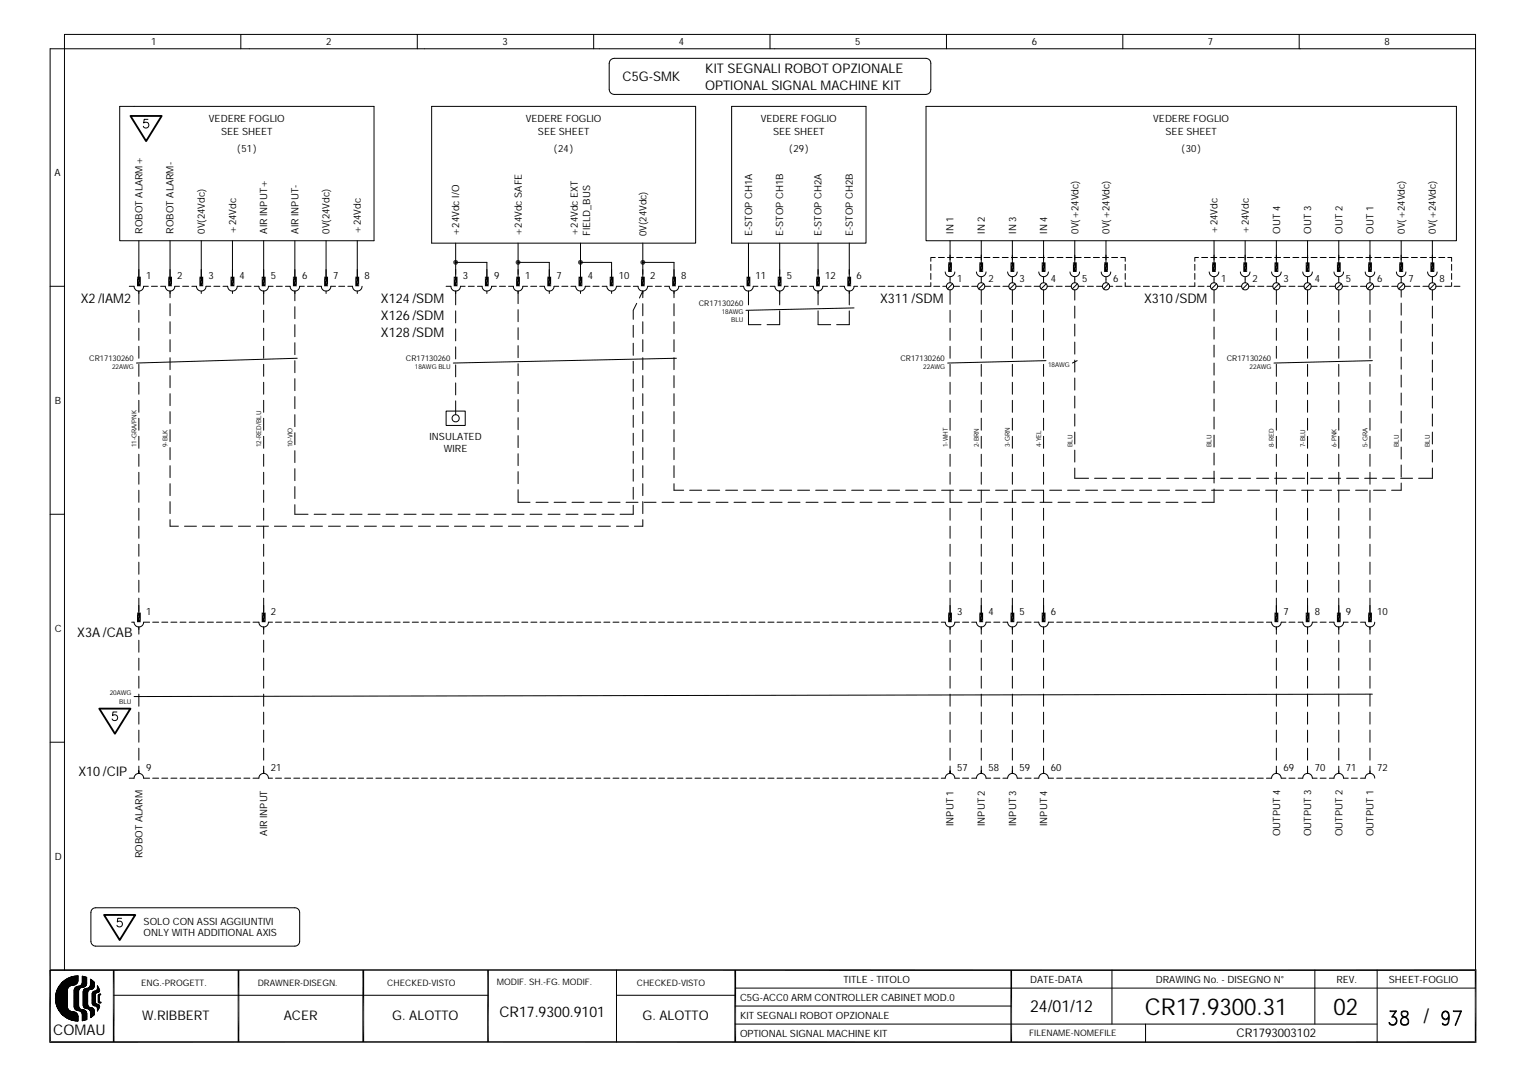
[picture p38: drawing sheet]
<svg xmlns="http://www.w3.org/2000/svg" width="297mm" height="210mm" viewBox="0 0 297 210" stroke-linecap="round" stroke-linejoin="round" font-family="sans-serif">
<defs><g id="words">
<g font-size="4.5">
<text x="222.9" y="197.5">CR17.9300.31</text>
<text x="259.6" y="197.5">02</text>
</g>
<text font-size="3.9" x="277.1" y="199.2">/</text>
<text font-size="3.2" x="200.5" y="197.1">24/01/12</text>
<g font-size="2.9">
<text x="10.4" y="201.5">COMAU</text>
<text x="97.2" y="198">CR17.9300.9101</text>
</g>
<g font-size="2.6">
<text x="121.2" y="15.8">C5G-SMK</text>
<text x="137.3" y="14.2">KIT SEGNALI ROBOT OPZIONALE</text>
<text x="137.3" y="17.4">OPTIONAL SIGNAL MACHINE KIT</text>
<text x="15.7" y="59">X2/IAM2</text>
<text x="74.1" y="59">X124/SDM</text>
<text x="171.3" y="59">X311 /SDM</text>
<text x="222.7" y="59">X310/SDM</text>
<text x="74.1" y="62.3">X126/SDM</text>
<text x="74.1" y="65.6">X128/SDM</text>
<text x="15" y="124">X3A /CAB</text>
<text x="15.3" y="151.1">X10/CIP</text>
<text x="27.7" y="198.7">W.RIBBERT</text>
<text x="55.2" y="198.7">ACER</text>
<text x="76.4" y="198.7">G. ALOTTO</text>
<text x="125.1" y="198.7">G. ALOTTO</text>
</g>
<text font-size="2.3" x="240.7" y="202">CR1793003102</text>
<g font-size="1.9">
<text x="29.4" y="8.8">1</text>
<text x="63.5" y="8.8">2</text>
<text x="97.8" y="8.8">3</text>
<text x="132.1" y="8.8">4</text>
<text x="166.5" y="8.8">5</text>
<text x="200.9" y="8.8">6</text>
<text x="235.2" y="8.8">7</text>
<text x="269.5" y="8.8">8</text>
<text x="40.7" y="23.7">VEDERE FOGLIO</text>
<text x="102.3" y="23.7">VEDERE FOGLIO</text>
<text x="148.1" y="23.7">VEDERE FOGLIO</text>
<text x="224.5" y="23.7">VEDERE FOGLIO</text>
<text x="43.1" y="26.3">SEE SHEET</text>
<text x="46.1" y="29.6">(51)</text>
<text x="104.7" y="26.3">SEE SHEET</text>
<text x="107.8" y="29.6">(24)</text>
<text x="150.5" y="26.3">SEE SHEET</text>
<text x="153.6" y="29.6">(29)</text>
<text x="226.9" y="26.3">SEE SHEET</text>
<text x="230" y="29.6">(30)</text>
<text x="10.6" y="34.3">A</text>
<text x="27.7" y="45.5" transform="rotate(-90 27.7 45.5)">ROBOT ALARM+</text>
<text x="33.8" y="45.5" transform="rotate(-90 33.8 45.5)">ROBOT ALARM-</text>
<text x="39.9" y="45.5" transform="rotate(-90 39.9 45.5)">0V(24Vdc)</text>
<text x="46" y="45.5" transform="rotate(-90 46 45.5)">+24Vdc</text>
<text x="52" y="45.5" transform="rotate(-90 52 45.5)">AIR INPUT+</text>
<text x="58.1" y="45.5" transform="rotate(-90 58.1 45.5)">AIR INPUT-</text>
<text x="64.2" y="45.5" transform="rotate(-90 64.2 45.5)">0V(24Vdc)</text>
<text x="70.3" y="45.5" transform="rotate(-90 70.3 45.5)">+24Vdc</text>
<text x="89.4" y="45.9" transform="rotate(-90 89.4 45.9)">+24Vdc I/O</text>
<text x="101.6" y="45.9" transform="rotate(-90 101.6 45.9)">+24Vdc SAFE</text>
<text x="112.5" y="45.9" transform="rotate(-90 112.5 45.9)">+24Vdc EXT</text>
<text x="114.9" y="45.9" transform="rotate(-90 114.9 45.9)">FIELD_BUS</text>
<text x="125.9" y="45.9" transform="rotate(-90 125.9 45.9)">0V(24Vdc)</text>
<text x="146.4" y="45.9" transform="rotate(-90 146.4 45.9)">E-STOP CH1A</text>
<text x="152.5" y="45.9" transform="rotate(-90 152.5 45.9)">E-STOP CH1B</text>
<text x="160" y="45.9" transform="rotate(-90 160 45.9)">E-STOP CH2A</text>
<text x="166" y="45.9" transform="rotate(-90 166 45.9)">E-STOP CH2B</text>
<text x="185.7" y="45.5" transform="rotate(-90 185.7 45.5)">IN 1</text>
<text x="191.7" y="45.5" transform="rotate(-90 191.7 45.5)">IN 2</text>
<text x="197.8" y="45.5" transform="rotate(-90 197.8 45.5)">IN 3</text>
<text x="203.9" y="45.5" transform="rotate(-90 203.9 45.5)">IN 4</text>
<text x="209.9" y="45.5" transform="rotate(-90 209.9 45.5)">0V(+24Vdc)</text>
<text x="216" y="45.5" transform="rotate(-90 216 45.5)">0V(+24Vdc)</text>
<text x="237" y="45.5" transform="rotate(-90 237 45.5)">+24Vdc</text>
<text x="243.1" y="45.5" transform="rotate(-90 243.1 45.5)">+24Vdc</text>
<text x="249.2" y="45.5" transform="rotate(-90 249.2 45.5)">OUT 4</text>
<text x="255.2" y="45.5" transform="rotate(-90 255.2 45.5)">OUT 3</text>
<text x="261.3" y="45.5" transform="rotate(-90 261.3 45.5)">OUT 2</text>
<text x="267.4" y="45.5" transform="rotate(-90 267.4 45.5)">OUT 1</text>
<text x="273.5" y="45.5" transform="rotate(-90 273.5 45.5)">0V(+24Vdc)</text>
<text x="279.5" y="45.5" transform="rotate(-90 279.5 45.5)">0V(+24Vdc)</text>
<text x="28.4" y="54.3">1</text>
<text x="34.5" y="54.3">2</text>
<text x="40.6" y="54.3">3</text>
<text x="46.7" y="54.3">4</text>
<text x="52.7" y="54.3">5</text>
<text x="58.8" y="54.3">6</text>
<text x="64.9" y="54.3">7</text>
<text x="71" y="54.3">8</text>
<text x="90.1" y="54.3">3</text>
<text x="96.2" y="54.3">9</text>
<text x="102.3" y="54.3">1</text>
<text x="108.3" y="54.3">7</text>
<text x="114.4" y="54.3">4</text>
<text x="120.5" y="54.3">10</text>
<text x="126.6" y="54.3">2</text>
<text x="132.6" y="54.3">8</text>
<text x="147.1" y="54.3">11</text>
<text x="153.2" y="54.3">5</text>
<text x="160.7" y="54.3">12</text>
<text x="166.7" y="54.3">6</text>
<text x="186.4" y="54.8">1</text>
<text x="192.4" y="54.8">2</text>
<text x="198.5" y="54.8">3</text>
<text x="204.6" y="54.8">4</text>
<text x="210.7" y="54.8">5</text>
<text x="216.7" y="54.8">6</text>
<text x="237.7" y="54.8">1</text>
<text x="243.8" y="54.8">2</text>
<text x="249.9" y="54.8">3</text>
<text x="256" y="54.8">4</text>
<text x="262" y="54.8">5</text>
<text x="268.1" y="54.8">6</text>
<text x="274.2" y="54.8">7</text>
<text x="280.2" y="54.8">8</text>
<text x="10.7" y="78.6">B</text>
<text x="83.6" y="85.7">INSULATED</text>
<text x="86.4" y="88">WIRE</text>
<text x="28.4" y="119.8">1</text>
<text x="52.7" y="119.8">2</text>
<text x="186.4" y="119.8">3</text>
<text x="192.4" y="119.8">4</text>
<text x="198.5" y="119.8">5</text>
<text x="204.6" y="119.8">6</text>
<text x="249.9" y="119.8">7</text>
<text x="256" y="119.8">8</text>
<text x="262" y="119.8">9</text>
<text x="268.1" y="119.8">10</text>
<text x="10.6" y="123">C</text>
<text x="28.4" y="150.1">9</text>
<text x="52.7" y="150.1">21</text>
<text x="186.4" y="150.1">57</text>
<text x="192.4" y="150.1">58</text>
<text x="198.5" y="150.1">59</text>
<text x="204.6" y="150.1">60</text>
<text x="249.9" y="150.1">69</text>
<text x="256" y="150.1">70</text>
<text x="262" y="150.1">71</text>
<text x="268.1" y="150.1">72</text>
<text x="185.7" y="160.8" transform="rotate(-90 185.7 160.8)">INPUT 1</text>
<text x="191.7" y="160.8" transform="rotate(-90 191.7 160.8)">INPUT 2</text>
<text x="197.8" y="160.8" transform="rotate(-90 197.8 160.8)">INPUT 3</text>
<text x="203.9" y="160.8" transform="rotate(-90 203.9 160.8)">INPUT 4</text>
<text x="10.7" y="167.4">D</text>
<text x="27.7" y="167.1" transform="rotate(-90 27.7 167.1)">ROBOT ALARM</text>
<text x="52" y="162.7" transform="rotate(-90 52 162.7)">AIR INPUT</text>
<text x="249.2" y="162.8" transform="rotate(-90 249.2 162.8)">OUTPUT 4</text>
<text x="255.2" y="162.8" transform="rotate(-90 255.2 162.8)">OUTPUT 3</text>
<text x="261.3" y="162.8" transform="rotate(-90 261.3 162.8)">OUTPUT 2</text>
<text x="267.4" y="162.8" transform="rotate(-90 267.4 162.8)">OUTPUT 1</text>
<text x="28" y="180">SOLO CON ASSI AGGIUNTIVI</text>
<text x="28" y="182.3">ONLY WITH ADDITIONAL AXIS</text>
<text x="164.2" y="191.5">TITLE - TITOLO</text>
<text x="200.6" y="191.5">DATE-DATA</text>
<text x="225" y="191.5">DRAWING No. - DISEGNO N°</text>
<text x="260.2" y="191.5">REV.</text>
<text x="270.4" y="191.5">SHEET-FOGLIO</text>
<text x="144.1" y="195">C5G-ACC0 ARM CONTROLLER CABINET MOD.0</text>
<text x="144.1" y="198.5">KIT SEGNALI ROBOT OPZIONALE</text>
<text x="144.1" y="202">OPTIONAL SIGNAL MACHINE KIT</text>
</g>
<g font-size="1.7">
<text x="27.5" y="191.9">ENG.-PROGETT.</text>
<text x="50.2" y="191.9">DRAWNER-DISEGN.</text>
<text x="75.4" y="191.9">CHECKED-VISTO</text>
<text x="96.7" y="191.7">MODIF. SH.-FG. MODIF.</text>
<text x="124" y="191.9">CHECKED-VISTO</text>
<text x="200.4" y="201.7">FILENAME-NOMEFILE</text>
</g>
<g font-size="1.5">
<text x="136" y="59.5">CR17130260</text>
<text x="17.4" y="70.2">CR17130260</text>
<text x="79" y="70.2">CR17130260</text>
<text x="175.3" y="70.2">CR17130260</text>
<text x="238.8" y="70.2">CR17130260</text>
</g>
<g font-size="1.3">
<text x="140.5" y="61.1">18AWG</text>
<text x="142.3" y="62.7">BLU</text>
<text x="21.8" y="71.8">22AWG</text>
<text x="80.8" y="71.8">18AWG BLU</text>
<text x="179.7" y="71.8">22AWG</text>
<text x="204" y="71.4">18AWG</text>
<text x="243.3" y="71.8">22AWG</text>
<text x="26.6" y="87.1" transform="rotate(-90 26.6 87.1)">11-GRA/PNK</text>
<text x="32.6" y="87.1" transform="rotate(-90 32.6 87.1)">9-BLK</text>
<text x="50.9" y="87.1" transform="rotate(-90 50.9 87.1)">12-RED/BLU</text>
<text x="56.9" y="87.1" transform="rotate(-90 56.9 87.1)">10-VIO</text>
<text x="184.5" y="87.1" transform="rotate(-90 184.5 87.1)">1-WHT</text>
<text x="190.5" y="87.1" transform="rotate(-90 190.5 87.1)">2-BRN</text>
<text x="196.6" y="87.1" transform="rotate(-90 196.6 87.1)">3-GRN</text>
<text x="202.7" y="87.1" transform="rotate(-90 202.7 87.1)">4-YEL</text>
<text x="208.8" y="87.1" transform="rotate(-90 208.8 87.1)">BLU</text>
<text x="235.9" y="87.1" transform="rotate(-90 235.9 87.1)">BLU</text>
<text x="248" y="87.1" transform="rotate(-90 248 87.1)">8-RED</text>
<text x="254.1" y="87.1" transform="rotate(-90 254.1 87.1)">7-BLU</text>
<text x="260.2" y="87.1" transform="rotate(-90 260.2 87.1)">6-PNK</text>
<text x="266.2" y="87.1" transform="rotate(-90 266.2 87.1)">5-GRA</text>
<text x="272.3" y="87.1" transform="rotate(-90 272.3 87.1)">BLU</text>
<text x="278.4" y="87.1" transform="rotate(-90 278.4 87.1)">BLU</text>
<text x="21.4" y="135.4">20AWG</text>
<text x="23.2" y="137">BLU</text>
</g>
</g></defs>
<g fill="none" stroke="#000" stroke-width=".19">
<path d="M46.9 6.7v2.8M81.2 6.7v2.8M115.6 6.7v2.8M119 11.5l.5-.1h60.8a.95 .95 0 0 1 .9 .9v5.1a.94 .94 0 0 1-.9 1h-60.8a.99 .99 0 0 1-.9-1v-5.1zM149.9 6.7v2.8M184.3 6.7v2.8M218.6 6.7v2.8M252.9 6.7v2.8M287.3 9.5h-277.5v179.4M23.3 20.7h49.5v26.2h-49.5zM28.8 23.2h-.7l-.1 .8a.57 .57 0 0 1 .8 0 .57 .57 0 0 1-.1 .8 .57 .57 0 0 1-.8-.2M84 20.7h51.4v26.6h-51.4z"/>
<path d="M142.4 20.7h26.2v26.6h-26.2zM180.3 20.7h103.2v26.2h-103.2zM9.8 55.7h2.8M25.2 55.7h.9a.93 .93 0 0 0 .9 1 .93 .93 0 0 0 1-1h.9M27 46.9v7.4M27 56.7v2.6M29.5 55.7h1.1M31.3 55.7h.9a.93 .93 0 0 0 .9 1 .93 .93 0 0 0 .9-1h.9M33.1 46.9v7.4M33.1 56.7v1.3M33.1 59.1v2.4M35.6 55.7h1.1"/>
<path d="M37.3 55.7h.9a.93 .93 0 0 0 1 1 .93 .93 0 0 0 .9-1h.9M39.2 46.9v7.4M39.2 56.7v.4M41.6 55.7h1.2M43.4 55.7h.9a.93 .93 0 0 0 1 1 .93 .93 0 0 0 .9-1h.9M45.3 46.9v7.4M45.3 56.7v.4M47.7 55.7h1.2M49.5 55.7h.9a.93 .93 0 0 0 .9 1 .93 .93 0 0 0 1-1h.9M51.3 46.9v7.4M51.3 56.7v2.6M53.8 55.7h1.1"/>
<path d="M55.6 55.7h.9a.93 .93 0 0 0 .9 1 .93 .93 0 0 0 .9-1h.9M57.4 46.9v7.4M57.4 56.7v1.9M57.4 59.7v2.4M59.9 55.7h1.1M61.6 55.7h.9a.93 .93 0 0 0 1 1 .93 .93 0 0 0 .9-1h.9M63.5 46.9v7.4M63.5 56.7v.4M65.9 55.7h1.2M67.7 55.7h.9a.93 .93 0 0 0 1 1 .93 .93 0 0 0 .9-1M69.6 46.9v7.4M69.6 56.7v.4"/>
<path d="M86.8 55.7h1a.93 .93 0 0 0 .9 1 .93 .93 0 0 0 .9-1h1M88.7 47.3v7M88.7 56.7v2.7M88.7 51.1h6.1v3.2M91.2 55.7h1.1M92.9 55.7h1a.93 .93 0 0 0 .9 1 .93 .93 0 0 0 .9-1h.9M94.8 56.7v.4M97.2 55.7h1.2M99 55.7h.9a.93 .93 0 0 0 1 1 .93 .93 0 0 0 .9-1h.9M100.9 47.3v7M100.9 56.7v2.4M100.9 51.1h6v3.2"/>
<path d="M103.3 55.7h1.2M105.1 55.7h.9a.94 .94 0 0 0 .9 1 .94 .94 0 0 0 1-1h.9M106.9 56.7v.4M109.4 55.7h1.2M111.1 55.7h1a.94 .94 0 0 0 .9 1 .94 .94 0 0 0 .9-1h1M113 47.3v7M113 56.7v.4M113 51.1h6.1v3.2M115.4 55.7h1.2M117.2 55.7h.9a.94 .94 0 0 0 1 1 .94 .94 0 0 0 .9-1h.9M119.1 56.7v.4M121.5 55.7h1.2"/>
<path d="M123.3 55.7h.9a.94 .94 0 0 0 .9 1 .94 .94 0 0 0 1-1h.9M124 59.1l-.7 1.3v1.8M125.1 51.1h6.1v3.2M125.1 47.3v7M125.1 58v-1.3l-.6 1.3M125.1 59.1v2.4M127.6 55.7h1.2M129.4 55.7h.9a.93 .93 0 0 0 .9 1 .93 .93 0 0 0 .9-1h.7M131.2 56.7v1.3M131.2 59.1v2.4M133.4 55.7h1.2M135.2 55.7h1.2"/>
<path d="M137 55.7h1.2M138.8 55.7h1.1M140.5 55.7h1.2M142.3 55.7h1.2M144.1 55.7h.7a.94 .94 0 0 0 .9 1 .94 .94 0 0 0 .9-1h1M145.7 47.3v7M145.7 56.7v2.7M148.1 55.7h1.2M149.9 55.7h.9a.94 .94 0 0 0 1 1 .94 .94 0 0 0 .9-1h.7M151.8 47.3v7M151.8 56.7v2.7M154.1 55.7h1.1"/>
<path d="M155.8 55.7h1.2M157.6 55.7h.7a.93 .93 0 0 0 1 1 .93 .93 0 0 0 .9-1h.9M159.3 47.3v7M159.3 56.7v2.7M161.7 55.7h1.2M163.5 55.7h.9a.94 .94 0 0 0 .9 1 .94 .94 0 0 0 1-1h.7M165.3 47.3v7M165.3 56.7v2.7M166.3 60l-21.1 .4M167.6 55.7h1.1M169.3 55.7h1.2M171.1 55.7h1.2"/>
<path d="M172.9 55.7h1.2M174.7 55.7h1.1M176.4 55.7h1.2M178.2 55.7h1.2M180 55.7h1.2M181.2 51.5v1.1M181.2 53.2v1.2M181.2 55v.7M181.8 55.7h1.1M182.1 50.1h-.9v.8M182.7 50.1h1.2M183.5 55.7h.8"/>
<path d="M184 53a.94 .94 0 0 0 .9 .9 .94 .94 0 0 0 1-.9M184.4 50.1h1.2M185 46.9v4.7M185 53.9v1.1M185 56.4v2.9M185.4 55.3l-1 1M185.7 55.7h1.1M186.2 50.1h1.2M187.4 55.7h1.2M188 50.1h1.2M189.2 55.7h1.1M189.8 50.1h1.1"/>
<path d="M190.1 53a.94 .94 0 0 0 .9 .9 .94 .94 0 0 0 1-.9M191 46.9v4.7M191 53.9v1.1M191 56.4v2.9M191.5 55.3l-1 1M191.6 50.1h1.1M191.7 55.7h1.2M193.3 50.1h1.2M193.5 55.7h1.1M195.1 50.1h1.2M195.2 55.7h1.2M196.2 53a.94 .94 0 0 0 .9 .9 .94 .94 0 0 0 .9-.9"/>
<path d="M196.9 50.1h1.2M197.1 46.9v4.7M197.1 53.9v1.1M197.1 56.4v2.9M197.6 55.3l-1 1M197.8 55.7h1.1M198.6 50.1h1.2M199.5 55.7h1.2M200.4 50.1h1.2M201.3 55.7h1.2M202.2 50.1h1.2M202.2 53a.94 .94 0 0 0 1 .9 .94 .94 0 0 0 .9-.9"/>
<path d="M203.2 46.9v4.7M203.2 53.9v1.1M203.2 56.4v2.9M203.7 55.3l-1 1M203.9 55.7h1.1M204 50.1h1.1M205.6 55.7h1.2M205.8 50.1h1.1M207.4 55.7h1.1M207.5 50.1h1.2M208.3 53a.93 .93 0 0 0 .9 .9 .93 .93 0 0 0 1-.9M209.2 46.9v4.7"/>
<path d="M209.2 53.9v1.1M209.2 56.4v2M209.2 59.6v2.3M209.3 50.1h1.2M209.7 55.3l-1 1M209.9 55.7h1.2M211.1 50.1h1.2M211.7 55.7h1.2M212.9 50.1h1.1M213.5 55.7h1.1M214.4 53a.93 .93 0 0 0 .9 .9 .93 .93 0 0 0 .9-.9M214.6 50.1h1.2"/>
<path d="M215.3 46.9v4.7M215.3 53.9v1.1M215.8 55.3l-1 1M216 55.7h.6M216.4 50.1h1.2M217.3 55.7h1.1M218.2 50.1h.9v.8M219 55.7h1.2M219.1 51.5v1.1M219.1 53.2v1.2M219.1 55v.7M220.8 55.7h1.2"/>
<path d="M222.6 55.7h1.2M224.3 55.7h1.2M226.1 55.7h1.2M227.9 55.7h1.2M229.7 55.7h1.1M231.5 55.7h1.1M232.6 51.5v1.1M232.6 53.2v1.2M232.6 55v.7M233.2 55.7h1.2M233.3 50.1h-.7v.8M233.9 50.1h1.2"/>
<path d="M235 55.7h.6M235.4 53a.94 .94 0 0 0 .9 .9 .94 .94 0 0 0 1-.9M235.7 50.1h1.2M236.3 46.9v4.7M236.3 53.9v1.1M236.3 56.4v2.6M236.8 55.3l-1 1M237 55.7h1.2M237.5 50.1h1.2M238.8 55.7h1.2M239.2 50.1h1.2M240.6 55.7h1.1"/>
<path d="M241 50.1h1.2M241.5 53a.94 .94 0 0 0 .9 .9 .94 .94 0 0 0 1-.9M242.4 46.9v4.7M242.4 53.9v1.1M242.8 50.1h1.2M242.9 55.3l-1 1M243.1 55.7h1.2M244.6 50.1h1.1M244.9 55.7h1.1M246.4 50.1h1.1M246.6 55.7h1.2M247.5 53a.94 .94 0 0 0 1 .9 .94 .94 0 0 0 .9-.9"/>
<path d="M248.1 50.1h1.2M248.5 46.9v4.7M248.5 53.9v1.1M248.5 56.4v2.9M249 55.3l-1 1M249.2 55.7h1.1M249.9 50.1h1.2M250.9 55.7h1.2M251.7 50.1h1.2M252.7 55.7h1.2M253.4 50.1h1.2M253.6 53a.93 .93 0 0 0 1 .9 .93 .93 0 0 0 .9-.9"/>
<path d="M254.6 46.9v4.7M254.6 53.9v1.1M254.6 56.4v2.9M255.1 55.3l-1 1M255.2 50.1h1.2M255.2 55.7h1.2M257 55.7h1.2M257 50.1h1.2M258.8 55.7h1.1M258.8 50.1h1.1M259.7 53a.93 .93 0 0 0 .9 .9 .93 .93 0 0 0 1-.9M260.6 50.1h1.1"/>
<path d="M260.6 46.9v4.7M260.6 53.9v1.1M260.6 56.4v2.9M261.1 55.3l-1 1M261.3 55.7h1.2M262.3 50.1h1.2M263.1 55.7h1.1M264.1 50.1h1.2M264.9 55.7h1.1M265.8 53a.93 .93 0 0 0 .9 .9 .93 .93 0 0 0 .9-.9M265.9 50.1h1.2M266.7 46.9v4.7"/>
<path d="M266.7 53.9v1.1M266.7 56.4v2.9M267.2 55.3l-1 1M267.4 55.7h1.1M267.7 50.1h1.1M269.2 55.7h1.1M269.4 50.1h1.2M270.9 55.7h1.2M271.2 50.1h1.2M271.8 53a.93 .93 0 0 0 1 .9 .93 .93 0 0 0 .9-.9M272.8 46.9v4.7M272.8 53.9v1.1"/>
<path d="M272.8 56.4v1.5M272.8 59v2.4M273 50.1h1.2M273.3 55.3l-1 1M273.5 55.7h1.1M274.8 50.1h1.1M275.2 55.7h1.2M276.5 50.1h1.2M277 55.7h1.2M277.9 53a.93 .93 0 0 0 .9 .9 .93 .93 0 0 0 1-.9M278.3 50.1h1.2M278.8 46.9v4.7"/>
<path d="M278.8 53.9v1.1M278.8 56.4v2M278.8 59.6v2.3M279.3 55.3l-.9 1M279.5 55.7h1.2M280.1 50.1h1.2M281.3 55.7h1.2M281.9 50.1h.7v.8M282.6 51.5v1.1M282.6 53.2v1.2M282.6 55v.7M283.1 55.7h1.1"/>
<path d="M27 60.4v2.4M27 63.9v2.4M27 67.4v2.4M27 70.9v2.4M27 74.4v2.4M27 77.9v2.4M33.1 62.6v2.4M33.1 66.1v2.4M33.1 69.7v2.3M33.1 73.1v2.4M33.1 76.7v2.3M51.3 60.4v2.4"/>
<path d="M51.3 63.9v2.4M51.3 67.4v2.4M51.3 70.9v2.4M51.3 74.4v2.4M51.3 77.9v2.4M57.4 63.2v2.4M57.4 66.7v2.4M57.4 70.2v2.4M57.4 73.7v2.4M57.4 77.2v2.4M57.9 69.8l-31.3 .9M88.7 60.5v2.4"/>
<path d="M88.7 64v2.4M88.7 67.5v2.4M88.7 71v2.4M88.7 74.6v2.3M88.7 78.1v2.6M100.9 60.3v2.3M100.9 63.8v2.3M100.9 67.3v2.4M100.9 70.8v2.3M100.9 74.3v2.4M100.9 77.8v2.4M123.3 63.3v2.4"/>
<path d="M123.3 66.8v2.4M123.3 70.4v2.3M123.3 73.8v2.4M123.3 77.4v2.3M125.1 62.6v2.4M125.1 66.1v2.4M125.1 69.7v2.3M125.1 73.1v2.4M125.1 76.7v2.3M131.2 62.6v2.4M131.2 66.1v2.4M131.2 69.7v2.3"/>
<path d="M131.2 73.1v2.4M131.2 76.7v2.3M131.7 69.8l-43.5 .9M145.7 60.5v2.7h2.4M151.8 60.5v2.7h-2.5M159.3 60.5v2.7h2.4M165.3 60.5v2.7h-2.4M185 60.4v2.4M185 63.9v2.4M185 67.4v2.4M185 70.9v2.4M185 74.4v2.4"/>
<path d="M185 77.9v2.4M191 60.4v2.4M191 63.9v2.4M191 67.4v2.4M191 70.9v2.4M191 74.4v2.4M191 77.9v2.4M197.1 60.4v2.4M197.1 63.9v2.4M197.1 67.4v2.4M197.1 70.9v2.4M197.1 74.4v2.4"/>
<path d="M197.1 77.9v2.4M203.2 60.4v2.4M203.2 63.9v2.4M203.2 67.4v2.4M203.2 70.9v2.4M203.2 74.4v2.4M203.2 77.9v2.4M203.6 70.2l-19.1 .5M209.2 63.1v2.3M209.2 66.6v2.4M209.2 70.1v2.3M209.2 73.6v2.4"/>
<path d="M209.2 77.1v2.4M209.7 70.2l-.9 .5M236.3 60.2v2.3M236.3 63.7v2.3M236.3 67.2v2.3M236.3 70.7v2.3M236.3 74.2v2.3M236.3 77.7v2.3M248.5 60.4v2.4M248.5 63.9v2.4M248.5 67.4v2.4M248.5 70.9v2.4"/>
<path d="M248.5 74.4v2.4M248.5 77.9v2.4M254.6 60.4v2.4M254.6 63.9v2.4M254.6 67.4v2.4M254.6 70.9v2.4M254.6 74.4v2.4M254.6 77.9v2.4M260.6 60.4v2.4M260.6 63.9v2.4M260.6 67.4v2.4M260.6 70.9v2.4"/>
<path d="M260.6 74.4v2.4M260.6 77.9v2.4M266.7 60.4v2.4M266.7 63.9v2.4M266.7 67.4v2.4M266.7 70.9v2.4M266.7 74.4v2.4M266.7 77.9v2.4M267.2 70.2l-19.2 .5M272.8 62.5v2.4M272.8 66v2.4M272.8 69.5v2.4"/>
<path d="M272.8 73v2.4M272.8 76.5v2.4M278.8 63.1v2.3M278.8 66.6v2.4M278.8 70.1v2.3M278.8 73.6v2.4M278.8 77.1v2.4M27 81.4v2.4M27 85v2.3M27 88.4v2.4M27 92v2.3M27 95.5v2.3"/>
<path d="M27 99v2.3M33.1 80.2v2.3M33.1 83.7v2.3M33.1 87.2v2.3M33.1 90.7v2.3M33.1 94.2v2.3M33.1 97.7v2.3M51.3 81.4v2.4M51.3 85v2.3M51.3 88.4v2.4M51.3 92v2.3M51.3 95.5v2.3"/>
<path d="M51.3 99v2.3M57.4 80.7v2.4M57.4 84.3v2.3M57.4 87.7v2.4M57.4 91.3v2.3M57.4 94.8v2.3M57.4 98.3v1.8h2.6M86.8 80h3.8v2.8h-3.8zM100.9 81.3v2.4M100.9 84.8v2.4M100.9 88.3v2.4M100.9 91.8v2.4"/>
<path d="M100.9 95.3v2.5h2.3M104.4 97.8h2.3M107.9 97.8h2.3M111.4 97.8h2.3M114.9 97.8h2.3M118.4 97.8h2.3M121.9 97.8h2.3M123.3 80.9v2.3M123.3 84.4v2.3M123.3 87.9v2.3M123.3 91.4v2.3M123.3 94.9v2.3"/>
<path d="M123.3 98.4v1.7h-2.6M125.1 80.2v2.3M125.1 83.7v2.3M125.1 87.2v2.3M125.1 90.7v2.3M125.1 94.2v2.3M125.1 97.7v2.3M125.4 97.8h2.3M128.9 97.8h2.3M131.2 80.2v2.3M131.2 83.7v2.3M131.2 87.2v2.3"/>
<path d="M131.2 90.7v2.3M131.2 94.2v1.3h1.9M132.4 97.8h2.3M134.3 95.5h2.3M135.9 97.8h2.3M137.8 95.5h2.3M139.4 97.8h2.3M141.3 95.5h2.3M142.9 97.8h2.3M144.8 95.5h2.3M146.4 97.8h2.3M148.3 95.5h2.3"/>
<path d="M149.9 97.8h2.4M151.8 95.5h2.3M153.4 97.8h2.3M155.3 95.5h2.3M156.9 97.8h2.4M158.8 95.5h2.3M160.4 97.8h2.4M162.3 95.5h2.3M163.9 97.8h2.4M165.8 95.5h2.3M167.4 97.8h2.4M169.3 95.5h2.3"/>
<path d="M170.9 97.8h2.4M172.8 95.5h2.3M174.4 97.8h2.4M176.3 95.5h2.3M177.9 97.8h2.4M179.8 95.5h2.3M181.4 97.8h2.4M183.3 95.5h2.4M185 81.4v2.4M185 85v2.3M185 88.4v2.4M185 92v2.3"/>
<path d="M185 95.5v2.3h2.3M185 99v2.3M186.8 95.5h2.3M188.4 97.8h2.4M190.3 95.5h2.4M191 81.4v2.4M191 85v2.3M191 88.4v2.4M191 92v2.3M191 95.5v2.3M191 99v2.3M192 97.8h2.3"/>
<path d="M193.8 95.5h2.4M195.5 97.8h2.3M197.1 81.4v2.4M197.1 85v2.3M197.1 88.4v2.4M197.1 92v2.3M197.1 95.5v2.3M197.1 99v2.3M197.3 95.5h2.4M199 97.8h2.3M200.8 95.5h2.4v2.3M202.5 97.8h2.3"/>
<path d="M203.2 81.4v2.4M203.2 85v2.3M203.2 88.4v2.4M203.2 92v2.3M203.2 99v2.3M204.3 95.5h2.4M206 97.8h2.3M207.8 95.5h2.4M209.2 80.6v2.4M209.2 84.1v2.4M209.2 87.6v2.4M209.2 91.1v2h2.7"/>
<path d="M209.5 97.8h2.3M211.3 95.5h2.4M213 97.8h2.3M213.1 93.1h2.3M214.8 95.5h2.4M216.5 97.8h2.3M216.6 93.1h2.3M218.4 95.5h2.3M220 97.8h2.3M220.1 93.1h2.3M221.8 95.5h2.4M223.5 97.8h2.3"/>
<path d="M223.6 93.1h2.3M225.4 95.5h2.3M227 97.8h2.3M227.1 93.1h2.3M228.9 95.5h2.3M230.5 97.8h2.3M230.6 93.1h2.4M232.4 95.5h2.3M234.1 93.1h2.4M235.9 95.5h2.3M236.3 81.2v2.3M236.3 84.7v2.4"/>
<path d="M236.3 88.2v2.3M236.3 91.7v2.4M236.3 95.2v2.6h-2.3M237.6 93.1h2.4M239.4 95.5h2.3M241.1 93.1h2.4M242.9 95.5h2.3M244.6 93.1h2.4M246.4 95.5h2.3M248.1 93.1h2.4M248.5 81.4v2.4M248.5 85v2.3"/>
<path d="M248.5 88.4v2.4M248.5 92v2.3M248.5 95.5v2.3M248.5 99v2.3M249.9 95.5h2.3M251.6 93.1h2.4M253.4 95.5h2.3M254.6 81.4v2.4M254.6 85v2.3M254.6 88.4v2.4M254.6 92v2.3M254.6 95.5v2.3"/>
<path d="M254.6 99v2.3M255.1 93.1h2.4M256.9 95.5h2.3M258.6 93.1h2.4M260.4 95.5h2.3M260.6 81.4v2.4M260.6 85v2.3M260.6 88.4v2.4M260.6 92v2.3M260.6 95.5v2.3M260.6 99v2.3M262.1 93.1h2.4"/>
<path d="M263.9 95.5h2.3M265.7 93.1h2.3M266.7 81.4v2.4M266.7 85v2.3M266.7 88.4v2.4M266.7 92v2.3M266.7 95.5v2.3M266.7 99v2.3M267.4 95.5h2.3M269.2 93.1h2.3M272.7 93.1h2.3M272.8 80v2.4"/>
<path d="M272.8 83.5v2.4M272.8 87.1v2.3M272.8 90.5v2.4M272.8 94.1v1.4h-1.9M278.8 80.6v2.4M278.8 84.1v2.4M278.8 87.6v2.4M278.8 91.1v2h-2.6M9.8 100.1h2.8M27 102.5v2.3M27 106v2.3M27 109.5v2.3"/>
<path d="M27 113v2.3M27 116.5v3.3M33.1 101.2v1.3h1.6M35.9 102.5h2.3M39.4 102.5h2.4M42.9 102.5h2.4M46.4 102.5h2.4M49.9 102.5h2.4M51.3 102.5v2.3M51.3 106v2.3M51.3 109.5v2.3M51.3 113v2.3"/>
<path d="M51.3 116.5v3.3M53.4 102.5h2.4M56.9 102.5h2.4M60.4 102.5h2.4M61.2 100.1h2.3M63.9 102.5h2.4M64.6 100.1h2.4M67.5 102.5h2.3M68.2 100.1h2.3M71 102.5h2.3M71.6 100.1h2.4M74.5 102.5h2.3"/>
<path d="M75.2 100.1h2.3M78 102.5h2.3M78.7 100.1h2.3M81.5 102.5h2.3M82.2 100.1h2.3M85 102.5h2.3M85.7 100.1h2.3M88.5 102.5h2.3M89.2 100.1h2.3M92 102.5h2.3M92.7 100.1h2.3M95.5 102.5h2.3"/>
<path d="M96.2 100.1h2.3M99 102.5h2.3M99.7 100.1h2.3M102.5 102.5h2.3M103.2 100.1h2.3M106 102.5h2.3M106.7 100.1h2.3M109.5 102.5h2.3M110.2 100.1h2.3M113 102.5h2.3M113.7 100.1h2.3M116.5 102.5h2.3"/>
<path d="M117.2 100.1h2.3M120 102.5h2.3M125.1 101.2v1.3h-1.6M185 102.5v2.3M185 106v2.3M185 109.5v2.3M185 113v2.3M185 116.5v3.3M191 102.5v2.3M191 106v2.3M191 109.5v2.3M191 113v2.3"/>
<path d="M191 116.5v3.3M197.1 102.5v2.3M197.1 106v2.3M197.1 109.5v2.3M197.1 113v2.3M197.1 116.5v3.3M203.2 102.5v2.3M203.2 106v2.3M203.2 109.5v2.3M203.2 113v2.3M203.2 116.5v3.3M248.5 102.5v2.3"/>
<path d="M248.5 106v2.3M248.5 109.5v2.3M248.5 113v2.3M248.5 116.5v3.3M254.6 102.5v2.3M254.6 106v2.3M254.6 109.5v2.3M254.6 113v2.3M254.6 116.5v3.3M260.6 102.5v2.3M260.6 106v2.3M260.6 109.5v2.3"/>
<path d="M260.6 113v2.3M260.6 116.5v3.3M266.7 102.5v2.3M266.7 106v2.3M266.7 109.5v2.3M266.7 113v2.3M266.7 116.5v3.3M22.8 138.6h-.8l-.1 .8a.57 .57 0 0 1 .9 0 .57 .57 0 0 1-.1 .8 .57 .57 0 0 1-.9-.2M25.6 121.2h.5a.93 .93 0 0 0 .9 .9 .93 .93 0 0 0 1-.9h1.1M27 122.1v1.4M27 124.7v2.3M27 128.2v2.3"/>
<path d="M27 131.7v2.3M27 135.2v2.3M27 138.7v2.3M29.7 121.2h1.2M31.5 121.2h1.2M33.3 121.2h1.1M35.1 121.2h1.1M36.8 121.2h1.2M38.6 121.2h1.2M40.4 121.2h1.2M42.1 121.2h1.2M43.9 121.2h1.2"/>
<path d="M45.7 121.2h1.2M47.5 121.2h1.1M49.3 121.2h1.1a.93 .93 0 0 0 .9 .9 .93 .93 0 0 0 1-.9h.7M51.3 122.1v1.4M51.3 124.7v2.3M51.3 128.2v2.3M51.3 131.7v2.3M51.3 135.2v2.3M51.3 138.7v2.3M53.6 121.2h1.2M55.4 121.2h1.2M57.2 121.2h1.2"/>
<path d="M59 121.2h1.1M60.7 121.2h1.2M62.5 121.2h1.2M64.3 121.2h1.2M66.1 121.2h1.1M67.8 121.2h1.2M69.6 121.2h1.2M71.4 121.2h1.2M73.2 121.2h1.1M75 121.2h1.1M76.7 121.2h1.2M78.5 121.2h1.2"/>
<path d="M80.3 121.2h1.1M82 121.2h1.2M83.8 121.2h1.2M85.6 121.2h1.2M87.4 121.2h1.1M89.2 121.2h1.1M90.9 121.2h1.2M92.7 121.2h1.2M94.5 121.2h1.2M96.2 121.2h1.2M98 121.2h1.2M99.8 121.2h1.2"/>
<path d="M101.6 121.2h1.1M103.4 121.2h1.1M105.1 121.2h1.2M106.9 121.2h1.2M108.7 121.2h1.2M110.4 121.2h1.2M112.2 121.2h1.2M114 121.2h1.2M115.8 121.2h1.1M117.6 121.2h1.1M119.3 121.2h1.2M121.1 121.2h1.2"/>
<path d="M122.9 121.2h1.2M124.7 121.2h1.1M126.4 121.2h1.2M128.2 121.2h1.2M130 121.2h1.1M131.8 121.2h1.1M133.5 121.2h1.2M135.3 121.2h1.2M137.1 121.2h1.2M138.9 121.2h1.1M140.6 121.2h1.2M142.4 121.2h1.2"/>
<path d="M144.2 121.2h1.2M146 121.2h1.1M147.7 121.2h1.2M149.5 121.2h1.2M151.3 121.2h1.2M153.1 121.2h1.1M154.8 121.2h1.2M156.6 121.2h1.2M158.4 121.2h1.2M160.2 121.2h1.1M161.9 121.2h1.2M163.7 121.2h1.2"/>
<path d="M165.5 121.2h1.1M167.3 121.2h1.1M169 121.2h1.2M170.8 121.2h1.2M172.6 121.2h1.2M174.4 121.2h1.1M176.1 121.2h1.2M177.9 121.2h1.2M179.7 121.2h1.1M181.5 121.2h1.1M183.2 121.2h.8a.94 .94 0 0 0 .9 .9 .94 .94 0 0 0 1-.9h.9M185 122.1v1.4"/>
<path d="M185 124.7v2.3M185 128.2v2.3M185 131.7v2.3M185 135.2v2.3M185 138.7v2.3M187.4 121.2h1.2M189.2 121.2h.9a.94 .94 0 0 0 .9 .9 .94 .94 0 0 0 1-.9h.9M191 122.1v1.4M191 124.7v2.3M191 128.2v2.3M191 131.7v2.3M191 135.2v2.3"/>
<path d="M191 138.7v2.3M193.5 121.2h1.1M195.2 121.2h1a.94 .94 0 0 0 .9 .9 .94 .94 0 0 0 .9-.9h.9M197.1 122.1v1.4M197.1 124.7v2.3M197.1 128.2v2.3M197.1 131.7v2.3M197.1 135.2v2.3M197.1 138.7v2.3M199.5 121.2h1.2M201.3 121.2h.9a.94 .94 0 0 0 1 .9 .94 .94 0 0 0 .9-.9h1M203.2 122.1v1.4"/>
<path d="M203.2 124.7v2.3M203.2 128.2v2.3M203.2 131.7v2.3M203.2 135.2v2.3M203.2 138.7v2.3M205.7 121.2h1.2M207.5 121.2h1.2M209.3 121.2h1.1M211 121.2h1.2M212.8 121.2h1.2M214.6 121.2h1.2M216.4 121.2h1.1"/>
<path d="M218.1 121.2h1.2M219.9 121.2h1.2M221.7 121.2h1.2M223.5 121.2h1.1M225.2 121.2h1.2M227 121.2h1.2M228.8 121.2h1.2M230.6 121.2h1.1M232.3 121.2h1.2M234.1 121.2h1.2M235.9 121.2h1.2M237.7 121.2h1.1"/>
<path d="M239.4 121.2h1.2M241.2 121.2h1.2M243 121.2h1.2M244.8 121.2h1.1M246.5 121.2h1a.94 .94 0 0 0 1 .9 .94 .94 0 0 0 .9-.9h.9M248.5 122.1v1.4M248.5 124.7v2.3M248.5 128.2v2.3M248.5 131.7v2.3M248.5 135.2v2.3M248.5 138.7v2.3M250.9 121.2h1.2"/>
<path d="M252.7 121.2h.9a.93 .93 0 0 0 1 .9 .93 .93 0 0 0 .9-.9h.9M254.6 122.1v1.4M254.6 124.7v2.3M254.6 128.2v2.3M254.6 131.7v2.3M254.6 135.2v2.3M254.6 138.7v2.3M257 121.2h1.2M258.8 121.2h.9a.93 .93 0 0 0 .9 .9 .93 .93 0 0 0 1-.9h.9M260.6 122.1v1.4M260.6 124.7v2.3M260.6 128.2v2.3"/>
<path d="M260.6 131.7v2.3M260.6 135.2v2.3M260.6 138.7v2.3M263.1 121.2h1.1M264.9 121.2h.9a.93 .93 0 0 0 .9 .9 .93 .93 0 0 0 .9-.9M266.7 122.1v1.4M266.7 124.7v2.3M266.7 128.2v2.3M266.7 131.7v2.3M266.7 135.2v2.3M266.7 138.7v2.3M267.2 135.2l-241.1 .4"/>
<path d="M9.8 144.5h2.8M25.2 151.5h.9a.93 .93 0 0 1 .9-.9 .93 .93 0 0 1 1 .9h1.1M27 149.2v1.4v-.5M27 142.2v2.3M27 145.7v2.3M29.7 151.5h1.2M31.5 151.5h1.2M33.3 151.5h1.1M35.1 151.5h1.1M36.8 151.5h1.2M38.6 151.5h1.2M40.4 151.5h1.2"/>
<path d="M42.1 151.5h1.2M43.9 151.5h1.2M45.7 151.5h1.2M47.5 151.5h1.1M49.3 151.5h1.1a.93 .93 0 0 1 .9-.9 .93 .93 0 0 1 1 .9h.7M51.3 149.2v1.4v-.5M51.3 142.2v2.3M51.3 145.7v2.3M53.6 151.5h1.2M55.4 151.5h1.2M57.2 151.5h1.2M59 151.5h1.1"/>
<path d="M60.7 151.5h1.2M62.5 151.5h1.2M64.3 151.5h1.2M66.1 151.5h1.1M67.8 151.5h1.2M69.6 151.5h1.2M71.4 151.5h1.2M73.2 151.5h1.1M75 151.5h1.1M76.7 151.5h1.2M78.5 151.5h1.2M80.3 151.5h1.1"/>
<path d="M82 151.5h1.2M83.8 151.5h1.2M85.6 151.5h1.2M87.4 151.5h1.1M89.2 151.5h1.1M90.9 151.5h1.2M92.7 151.5h1.2M94.5 151.5h1.2M96.2 151.5h1.2M98 151.5h1.2M99.8 151.5h1.2M101.6 151.5h1.1"/>
<path d="M103.4 151.5h1.1M105.1 151.5h1.2M106.9 151.5h1.2M108.7 151.5h1.2M110.4 151.5h1.2M112.2 151.5h1.2M114 151.5h1.2M115.8 151.5h1.1M117.6 151.5h1.1M119.3 151.5h1.2M121.1 151.5h1.2M122.9 151.5h1.2"/>
<path d="M124.7 151.5h1.1M126.4 151.5h1.2M128.2 151.5h1.2M130 151.5h1.1M131.8 151.5h1.1M133.5 151.5h1.2M135.3 151.5h1.2M137.1 151.5h1.2M138.9 151.5h1.1M140.6 151.5h1.2M142.4 151.5h1.2M144.2 151.5h1.2"/>
<path d="M146 151.5h1.1M147.7 151.5h1.2M149.5 151.5h1.2M151.3 151.5h1.2M153.1 151.5h1.1M154.8 151.5h1.2M156.6 151.5h1.2M158.4 151.5h1.2M160.2 151.5h1.1M161.9 151.5h1.2M163.7 151.5h1.2M165.5 151.5h1.1"/>
<path d="M167.3 151.5h1.1M169 151.5h1.2M170.8 151.5h1.2M172.6 151.5h1.2M174.4 151.5h1.1M176.1 151.5h1.2M177.9 151.5h1.2M179.7 151.5h1.1M181.5 151.5h1.1M183.2 151.5h.8a.94 .94 0 0 1 .9-.9 .94 .94 0 0 1 1 .9h.9M185 149.2v1.4v-.5M185 142.2v2.3"/>
<path d="M185 145.7v2.3M187.4 151.5h1.2M189.2 151.5h.9a.94 .94 0 0 1 .9-.9 .94 .94 0 0 1 1 .9h.9M191 149.2v1.4v-.5M191 142.2v2.3M191 145.7v2.3M193.5 151.5h1.1M195.2 151.5h1a.94 .94 0 0 1 .9-.9 .94 .94 0 0 1 .9 .9h.9M197.1 149.2v1.4v-.5M197.1 142.2v2.3M197.1 145.7v2.3M199.5 151.5h1.2"/>
<path d="M201.3 151.5h.9a.94 .94 0 0 1 1-.9 .94 .94 0 0 1 .9 .9h1M203.2 149.2v1.4v-.5M203.2 142.2v2.3M203.2 145.7v2.3M205.7 151.5h1.2M207.5 151.5h1.2M209.3 151.5h1.1M211 151.5h1.2M212.8 151.5h1.2M214.6 151.5h1.2M216.4 151.5h1.1M218.1 151.5h1.2"/>
<path d="M219.9 151.5h1.2M221.7 151.5h1.2M223.5 151.5h1.1M225.2 151.5h1.2M227 151.5h1.2M228.8 151.5h1.2M230.6 151.5h1.1M232.3 151.5h1.2M234.1 151.5h1.2M235.9 151.5h1.2M237.7 151.5h1.1M239.4 151.5h1.2"/>
<path d="M241.2 151.5h1.2M243 151.5h1.2M244.8 151.5h1.1M246.5 151.5h1a.94 .94 0 0 1 1-.9 .94 .94 0 0 1 .9 .9h.9M248.5 142.2v2.3M248.5 145.7v2.3M248.5 149.2v1.4M250.9 151.5h1.2M252.7 151.5h.9a.93 .93 0 0 1 1-.9 .93 .93 0 0 1 .9 .9h.9M254.6 142.2v2.3M254.6 145.7v2.3M254.6 149.2v1.4"/>
<path d="M257 151.5h1.2M258.8 151.5h.9a.93 .93 0 0 1 .9-.9 .93 .93 0 0 1 1 .9h.9M260.6 142.2v2.3M260.6 145.7v2.3M260.6 149.2v1.4M263.1 151.5h1.1M264.9 151.5h.9a.93 .93 0 0 1 .9-.9 .93 .93 0 0 1 .9 .9M266.7 142.2v2.3M266.7 145.7v2.3M266.7 149.2v1.4M18.1 176.9l.5-.1h38.8a.91 .91 0 0 1 .9 .9v5.6a.94 .94 0 0 1-.9 .9h-38.8a.95 .95 0 0 1-.9-.9v-5.6zM23.7 178.8h-.8l-.1 .7a.57 .57 0 0 1 .9 0 .57 .57 0 0 1-.1 .9 .57 .57 0 0 1-.8-.2"/>
<path d="M10.8 194l2.4 2.4-1.1 1.1M10.8 194.9l3.9 3.9M10.8 193.8l2.3 2.3M10.8 195.1l3.7 3.6M10.9 193.7l2.2 2.3M10.9 193.4l2.2 2.2M10.9 195.5l3.2 3.2M10.9 193.3l2.2 2.1M11 195.7l2.9 2.9M11 193l2.1 2.1M11.1 192.9l2 2M11.1 196l2.5 2.5"/>
<path d="M11.1 192.8l2 1.9M11.2 192.6l1.9 2-1.8 1.8M11.2 192.5l1.9 1.9M11.3 192.4l1.8 1.9-1.9 1.9M11.3 192.3l1.8 1.7M11.4 192.2l1.7 1.7M11.4 196.7l1.6 1.5 1.1-1.2 1.1 1M11.5 192.1l1.6 1.6M11.5 192l1.6 1.6-2.1 2.1M11.6 191.9l1.5 1.5M11.7 191.8l1.4 1.4M11.8 191.7l1.3 1.3"/>
<path d="M11.8 191.6l1.3 1.2M11.9 191.5l1.2 1.2M12 191.4l1.1 1.1M12.1 191.3l1.1 1.1-2.4 2.4M12.2 191.2l1.1 1.1M12.2 191.2l-.2 .2M12.3 191.1l1.1 1.1M12.4 191.1l1 1M12.4 191l1.1 1.1M12.6 188.9v-182.2h274.7v182.2M12.6 190.9l1 1.1M12.7 190.8l1 1.1"/>
<path d="M12.7 190.8l1.2 1.1M12.8 198.1l1.2-1.1 1.2 1.2M12.9 190.7l-1.5 1.4M13 190.6l1.2 1.2 1-1M13.1 190.6l1.2 1.2M13.1 196.2a1.2 1.2 0 0 0 1.2 .8M13.1 195.5l-1.5 1.5M13.1 195.3l-1.6 1.6M13.1 195.1l-1.6 1.7M13.1 195l-1.7 1.7M13.1 194.8l-1.8 1.7M13.1 194.4l-1.9 1.9 2.1 2.1 1.3-1.3"/>
<path d="M13.1 194.1l-2 2M13.1 193.9l-2 2.1M13.1 193.8l-2.1 2M13.1 193.4l-2.2 2.2M13.1 193.2l-2.2 2.2M13.1 193.1l-2.2 2.2 3.4 3.4 .9-.8M13.1 192.9l-2.2 2.2M13.1 192.7l-2.3 2.3M13.1 195.6l-1.4 1.5M13.1 195.8l-1.4 1.4M13.1 196l-1.3 1.2M13.1 196.2l-1.2 1.2"/>
<path d="M13.1 196.3l-1.1 1.1M13.2 190.5l1.3 1.3M13.3 190.5l-2.1 2M13.3 196.5l-1.1 1.1M13.3 190.5l1.3 1.3M13.3 196.6l-1 1.1-.4-.4M13.4 196.7l-1 1.1M13.4 190.4l1.3 1.3M13.5 196.8l-1.1 1M13.5 190.3l1.3 1.3M13.6 190.3l-2.5 2.5M13.6 196.8l-1 1.1"/>
<path d="M13.7 190.3l1.2 1.3M13.7 196.9l1.5 1.4M13.7 196.9l-1.1 1.1M13.9 196.9l-1.2 1.2M13.9 190.2l1.2 1.2M14.1 190.2l1 1-.5 .6M14.1 190.2l-3.2 3.1M14.2 190.1l1 1M14.3 197a.84 .84 0 0 1 .9 .9M14.3 191.8a1.24 1.24 0 0 0-1.2 .9v3.5M14.3 197l-1.2 1.3M14.4 197l.8 .8"/>
<path d="M14.4 194.9l.9 .8M14.4 195.2l1 .9-.6 .6M14.4 195.4l2.5 2.4M14.4 195.6l2.5 2.4M14.4 195.9l.9 .9M14.4 194.7l.9 .9M14.4 194.3l.9 .9M14.4 194.2l.9 .8M14.4 194l.9 .9M14.4 193.8l.9 .9M14.4 193l.9 .8M14.4 192.8l.9 .9"/>
<path d="M14.4 193.3l.9 .9M14.4 193.5l.9 .9M14.4 193.7l.9 .8M14.4 194.5l.9 .9M14.4 195l.9 .9M14.4 196.1l.8 .7M14.5 197l-1.3 1.3M14.5 192.7l.8 .8M14.5 190.1l.7 .7M14.5 192.5l.8 .8M14.5 190.1l-3.7 3.7M14.6 197.1l.5 .5"/>
<path d="M14.6 192.4l.7 .8M14.6 190.1l.6 .5M14.6 192.3l.7 .7M14.7 197.1l-1.3 1.3M14.7 190l-3.9 4M14.7 192.2l.6 .6M14.8 190l.4 .4M14.8 197.2l-1.3 1.3M14.8 192.2l.6 .5M14.9 192.1l-.4 .4M14.9 190l-4.1 4.2 4.4 4.3M14.9 197.3l-1.2 1.2"/>
<path d="M14.9 192.1l.5 .5M14.9 190l.3 .3M15 191.5l-1.2-1.3-2.8 2.9 2.1 2.2M15 197.4l-1.2 1.2M15 197.5l-1.1 1.1M15.1 190l-4.3 4.3 4.4 4.4M15.1 192.1l.4 .4M15.1 197.6l-1 1.1M15.1 190l.1 .1M15.1 192.1l-.6 .6M15.2 191l-.8 .8M15.2 197.7l-1 1"/>
<path d="M15.2 190.9a.88 .88 0 0 1-.9 .9M15.2 190.9v-.9a4.4 4.4 0 0 0-4.4 4.4 4.4 4.4 0 0 0 4.4 4.4v-.9M15.2 197.9h.1M15.2 190.6l-1.2 1.2-1.2-1.1M15.2 190.5l-1.5 1.5M15.2 190.3l-4.4 4.4 4.1 4.1 .3-.2M15.2 190.1l-4.4 4.4 4.3 4.3M15.2 190.9l-.9-.8-3.4 3.4 2.2 2.3M15.2 198l-.7 .7M15.2 198.2l-.6 .6M15.2 198.4l-.4 .4M15.2 198.7l-.1 .1"/>
<path d="M15.2 192l-.2 .1a.8 .8 0 0 0-.6 .7v3.2a.77 .77 0 0 0 .8 .8M15.2 196.8a.8 .8 0 0 1 .8 .8v1.1M15.2 192l.4 .4M15.3 195.8a.77 .77 0 0 0 .8 .8M15.3 193.3l-.9 .8M15.3 193.1l-.9 .9M15.3 193.4l-.9 .9M15.3 193.6l-.9 .9M15.3 193.8l-.9 .8M15.3 193.9l-.9 .9M15.3 194.3l-.9 .9M15.3 194.5l-.9 .8"/>
<path d="M15.3 194.6l-.9 .9M15.3 195.1l-.9 .9M15.3 195.5l-.8 .8 .4 .4 .5-.4M15.3 195.7l-.7 .7M15.3 194.8l-.9 .9 1.2 1.2M15.3 194.1l-.9 .9M15.3 195l-.9 .8M15.3 195.3l-.8 .9M15.3 195.8l-.7 .7M15.3 192.9l-.9 .9M15.3 192l-.9 .9M15.3 196l-.6 .6"/>
<path d="M15.4 192.7l-1 .9M15.4 192l.3 .3M15.5 196.4l-.4 .4M15.5 192l.3 .3M15.6 192l-1.2 1.1 .9 .9M15.6 196.4l-.4 .4M15.7 196.5l-.3 .3M15.7 191.9l.4 .3M15.8 196.5l1.1 1.2M15.8 196.6l-.3 .2M15.8 191.8l.5 .4M15.9 191.7l.5 .5 .4-.4"/>
<path d="M15.9 197.2l.5-.5 .4 .4-.8 .8M15.9 196.6l-.3 .3M15.9 197.2l1 1M16 191.6l.5 .5M16 196.6l.9 .9M16 191.4l.6 .6M16 190.1l.9 .8M16 197.6l.9 .9M16 197.5l.9 .9-.1 .2-.8-.8M16 198.2l.5 .4M16 198.3l.4 .4M16 198.5l.2 .2"/>
<path d="M16 191.3l.7 .7M16 191.1l.8 .7M16 198l.6 .6M16 198.7h.1M16 190.9l.8 .8M16 190.8l.9 .8M16 190.6l.9 .8M16 190.4l.9 .9M16 190.2l.9 .9M16.1 196.6a.8 .8 0 0 1 .8 .8v1.1M16.1 196.6l-.4 .4M16.1 192.2a.8 .8 0 0 0-.8 .8v2.8"/>
<path d="M16.2 193.1v2.8l.3 .4 .6 .1 .4 .3 .1 .4v1.1l.8-.6-.1-1-.2-.3-.4-.1M16.2 195.8l.6 .6 .4-.4M16.2 195.6l.8 .8M16.2 194.9l.9 .9M16.2 194.7l.9 .9M16.2 194.6l.9 .8M16.2 193.7l.9 .9-.9 .9M16.2 193.4l.9 .8-.9 .9M16.2 196.6l.7 .8-.9 .8M16.2 195.2l2.2 2.2M16.2 193.5l.9 .9M16.2 193.9l.9 .8"/>
<path d="M16.2 194l.9 .9M16.2 194.2l.9 .9M16.2 194.4l.9 .9M16.2 195.1l2.2 2.1M16.2 195.4l1.1 1.1M16.2 190.1l-.2 .2M16.2 193l.9 .9M16.2 192.9l.9 .8M16.3 196.6l-.5 .5M16.3 190.1l.6 .7M16.3 192.8l.8 .8-.9 .9M16.3 190.2l-.3 .3"/>
<path d="M16.4 192.7l.7 .7M16.5 192.6l.6 .6-.9 .9M16.5 196.7l-.5 .6M16.6 192.5l-.3 .3M16.6 192.5l.5 .6M16.6 196.8l-.6 .6M16.6 190.2l-.6 .6M16.7 196.9l-.7 .6M16.7 192.5l.5 .4M16.8 197l-.8 .7M16.8 192.5l-.6 .6M16.8 192.4l.5 .4"/>
<path d="M16.9 190.3l-.9-.2v1.2a.77 .77 0 0 1-.8 .7M16.9 190.3v1.1a.76 .76 0 0 1-.8 .8M16.9 191.5l-.7 .7M16.9 191.3l-.9 .9-.4-.3M16.9 190.8l-2.5 2.5M16.9 190.7l-1 .9M16.9 190.5l-.9 .8M16.9 190.3l-.9 .9M16.9 191.2l-1.2 1.1M16.9 191l-2.5 2.4M16.9 190.4l-.2-.1-.7 .7M16.9 190.6l-.4-.4-.5 .5"/>
<path d="M16.9 197.2l-.9 .9M16.9 198.5l-.9 .2M16.9 197.5l-.9 .9M16.9 197.7l-.9 .9M16.9 197.9l-.9 .8M16.9 198l-.7 .7M16.9 198.2l-.4 .4M17 192.4l-.8 .8M17 192.4l.3 .4M17.1 193.8l-.9 .8M17.1 193.9l-.9 .9M17.1 194.1l-.9 .9"/>
<path d="M17.1 195l-.9 .8M17.1 195.3l-.8 .8M17.1 195.5l-.7 .7M17.1 195.1l-.9 .9M17.1 194.8l-.9 .9M17.1 194.4l-.9 .9M17.1 193.4l-.9 .9M17.1 195.6l-.6 .7M17.1 195.8l-.5 .5-.3-.3M17.1 196.4l.3-.3 1 1M17.1 192.4l.3 .3M17.1 193l-.9 .9"/>
<path d="M17.2 195.9l-.5 .5M17.3 192.3l.3 .4M17.3 192.3l-1.1 1.1M17.3 196.1l-.3 .3M17.4 192.3l.3 .4M17.4 196.6l.5-.4 .4 .5M17.6 196.2l-.3 .3M17.6 192l.5 .5M17.6 191.8l.6 .6M17.6 191.1l.7 .8M17.6 198l.1 .1M17.6 197.7l.3 .3"/>
<path d="M17.6 197.5l.4 .4M17.6 197.9l.2 .1M17.7 190.7l.6 .8M17.7 196.2l.7 .7M17.7 192.7l.4-.2 .2-.3v-1l-.7-.5v1l-.1 .4-.4 .3-.6 .2-.3 .3v.3l.9 .8M17.7 192.7l-.4 .1-.2 .5v2.3l.2 .5 .4 .1M17.7 196.2l-.3 .3M17.9 190.9l-.3 .2M17.9 193.7l.7 .6-.7 .6 1.4 1.4M17.9 194.7l1.4 1.5M17.9 193.4l.7 .6M18 193.4l.3-.4 .4 .4"/>
<path d="M18 190.9l-.4 .4 .7 .7M18 196.3l-.5 .4 .9 .9M18 193.3l.6 .5-.7 .6 .7 .6-.6 .6M18.1 193.2l.5 .4M18.1 191l-.5 .5 .7 .7M18.1 196.3l-.5 .6M18.2 193.1l.4 .4M18.2 191.1l-.6 .6 .7 .6M18.2 196.4l-.6 .6 .7 .7M18.3 191.2l-.7 .6M18.3 196.5l-.7 .7 .6 .6M18.3 196.6l-.7 .7 .5 .5"/>
<path d="M18.3 191.3l-.8 .8 .5 .5M18.3 191.4l-2.1 2.2M18.3 191.6l-2.1 2.2M18.3 192.1l-.5 .5-.4-.4M18.3 191.8l-.9 .9M18.3 192l-.6 .7M18.3 191.4l-.5-.6-.2 .2 .7 .7M18.4 196.7h.1M18.4 196.8l-.8 .7M18.4 196.9l-.8 .8M18.4 197.1l-.8 .7M18.4 197.3l-.8 .7"/>
<path d="M18.4 197.5l-.7 .6M18.4 193l.4 .3M18.5 193a.51 .51 0 0 0-.6 .5v1.8a.57 .57 0 0 0 .7 .6l.3 .2 .1 .7M18.5 193l-.6 .6 .7 .6M18.6 195.1l.1 .3 .6 .3 .1 .4M18.6 194.5l-.7 .6 1.3 1.3M18.6 194.8l-.6 .7 .3 .3M18.6 193.6l-.7 .6 .7 .7M18.6 194.1l-.7 .7M18.6 194l-.7 .6 .7 .6M18.6 195.2l-.5 .5M18.6 195.8l.3-.2 .5 .4"/>
<path d="M18.6 193l.3 .3M18.6 195.3l-.4 .4M18.7 195.4l-.4 .4M18.7 192.9l.3 .4M18.8 195.5l-.4 .3M18.8 192.8l.4 .4M18.9 192.8l.4 .3M18.9 192.7l.4 .3-.2 .2M19 192.5a.51 .51 0 0 1-.5 .5M19 192.5v-.5a.9 .9 0 0 1 .3 1l-.7 .5v1.6M19 196.3l.2 .2M19 192.5l.4 .4"/>
<path d="M19 196.8h.1M19 192.3l.4 .4M19 192.1l.2 .3M19 192h.1M19 192.1v.1M19 195.6l-.3 .3M19.1 195.6l.3 .2M19.1 192.2l-.1 .2M19.1 193.9v1.2l.3 .2h.2v-.2M19.1 195.1l.2 .2 .2-.2M19.1 194.7l.3 .3M19.1 194.9l.4 .4 .1-.2"/>
<path d="M19.1 194l.3 .2-.3 .2M19.1 194.4l.3 .2M19.1 193.9l.3 .2M19.2 195.6l-.4 .4M19.2 192.3l-.2 .2M19.2 196.4l-.2 .3M19.2 192.4l-1.3 1.3M19.3 192.5l-1.4 1.4 .7 .6M19.3 195.7l-.4 .4M19.3 192.7l-1.4 1.4 .7 .6-.7 .6 .6 .5M19.3 195.8l-.4 .4M19.4 193.8v1.3h.2"/>
<path d="M19.4 193.9l-.3 .2M19.4 194.6l-.3 .2M19.4 196.1l-.4 .4 .1 .1M19.4 194l-.3 .2 .3 .3M19.4 195.1l-.2 .1M19.4 194.4l-.3 .2 .3 .2M19.4 194.7l-.3 .3M19.4 194.9l-.3 .2M19.4 193.6h.2M19.4 196.1l-.4 .7M19.4 193.8l-.2-.2v.1l.2 .2M19.4 192.8l-.5 .5"/>
<path d="M19.4 195.9l-.4 .4M19.5 195.1l.1 .1M19.6 193.7v-.1a.33 .33 0 0 0-.5 .3M19.6 193.7l-.2 .1M19.6 193.6h-.1l-.4 .3M22.1 193.8h72.9M120 188.9v14M120 193.8h23.1M143.1 199.4h125M143.1 192.4h144.2M143.1 195.9h53.8M216.5 188.9v10.5"/>
<path d="M223 199.4v3.5M256 188.9v10.5M268.1 188.9v14M270.5 199.2l.3 .3M271.1 197.9a.86 .86 0 0 1 .8 1.3 .86 .86 0 0 1-1.5-.1 .81 .81 0 0 0 .8 .4 .81 .81 0 0 0 .7-.5M271.4 198a.82 .82 0 0 1 .5 .8 .82 .82 0 0 1-.5 .7M271.7 197h-1.1v-.2h1.3l-.8 1.2M271.7 196.8l-.7 1.2 .6 .2 .3 .4M272.8 199.2l.3 .3M272.9 197a.71 .71 0 0 0 .3 1 .87 .87 0 0 1 .8 1.4 .79 .79 0 0 1-1.2-.3 .86 .86 0 0 1 .9-1.1 .61 .61 0 0 0 .4-.6 .61 .61 0 0 0-.4-.6zM272.9 197.1l.3-.1 .8 .1M273 197a.61 .61 0 0 0 .2 .9 .9 .9 0 0 1 1 .7 .9 .9 0 0 1-.5 1 .83 .83 0 0 1-1.1-.5 .83 .83 0 0 1 .6-1.1l.5-.1a.61 .61 0 0 0 .2-.9"/>
<path d="M274.1 199.2l-.3 .3M280.8 197.9l.2 .4 .3 .1 .5-.1 .2-.4M280.8 197.5l.2-.4 .3-.1 .5 .1 .2 .4M280.9 199.4l.3 .1 .6-.1M281.2 197a.82 .82 0 0 0-.4 .7 .82 .82 0 0 0 .4 .7M281.6 197l.3 .2a2.89 2.89 0 0 1-.2 2.3M282 198.2a.68 .68 0 0 1-.6 .4 .68 .68 0 0 1-.6-.4 .79 .79 0 0 1 .1-1.2 .79 .79 0 0 1 1.1 .2 3 3 0 0 1-.2 2.3 .65 .65 0 0 1-1-.3l.2 .3M282 197.8l-.1 .4-.3 .2M284.4 196.8l-1.1 2.8 1.2-2.8h-1.6v.2h1.5"/>
<circle cx="185" cy="55.8" r=".7"/>
<circle cx="191" cy="55.8" r=".7"/>
<circle cx="197.1" cy="55.8" r=".7"/>
<circle cx="203.2" cy="55.8" r=".7"/>
<circle cx="209.2" cy="55.8" r=".7"/>
<circle cx="215.3" cy="55.8" r=".7"/>
<circle cx="236.3" cy="55.8" r=".7"/>
<circle cx="242.4" cy="55.8" r=".7"/>
<circle cx="248.5" cy="55.8" r=".7"/>
<circle cx="254.6" cy="55.8" r=".7"/>
<circle cx="260.6" cy="55.8" r=".7"/>
<circle cx="266.7" cy="55.8" r=".7"/>
<circle cx="272.8" cy="55.8" r=".7"/>
<circle cx="278.9" cy="55.8" r=".7"/>
<circle cx="88.7" cy="81.5" r=".7"/>
</g>
<g fill="#000">
<path d="M26.7 53.9l.7 1.8h-.7zM26.7 53.9h.7v1.8zM32.7 53.9l.8 1.8h-.8zM32.7 53.9h.8v1.8zM38.8 53.9l.8 1.8h-.8zM38.8 53.9h.8v1.8zM44.9 53.9l.7 1.8h-.7zM44.9 53.9h.7v1.8zM50.9 53.9l.8 1.8h-.8zM50.9 53.9h.8v1.8zM57 53.9l.8 1.8h-.8zM57 53.9h.8v1.8z"/>
<path d="M63.1 53.9l.8 1.8h-.8zM63.1 53.9h.8v1.8zM69.2 53.9l.7 1.8h-.7zM69.2 53.9h.7v1.8zM88.2 51.1l.9 .2h-.8zM88.2 51.1h1l-.1 .2zM88.3 50.9l.9 .2h-1zM88.3 50.9h.8l.1 .2zM88.3 51.3l.7 .1h-.6zM88.3 51.3h.8l-.1 .1zM88.3 53.9l.8 1.8h-.8zM88.4 50.8l.7 .1h-.8z"/>
<path d="M88.4 50.8h.6l.1 .1zM88.4 51.4l.5 .1zM88.4 51.4h.6l-.1 .1zM88.4 50.8l.1-.2 .5 .2zM88.5 50.6l.5 .2zM88.5 51.5h.4zM88.5 50.6h.4zM88.3 53.9h.8v1.8zM94.4 53.9l.7 1.8h-.7zM94.4 53.9h.7v1.8zM100.4 51.1l.9 .2h-.9zM100.4 51.1h.9v.2z"/>
<path d="M100.4 50.9l.9 .2h-.9zM100.4 50.9h.9v.2zM100.4 51.3l.8 .1h-.7zM100.4 51.3h.9l-.1 .1zM100.5 53.9l.7 1.8h-.7zM100.5 50.8l.8 .1h-.9zM100.5 50.8h.7l.1 .1zM100.5 51.4l.5 .1zM100.5 51.4h.7l-.2 .1zM100.5 50.8l.2-.2 .5 .2zM100.7 50.6l.5 .2zM100.7 51.5h.3z"/>
<path d="M100.7 50.6h.3zM100.5 53.9h.7v1.8zM106.6 53.9l.7 1.8h-.7zM106.6 53.9h.7v1.8zM112.5 51.1l.9 .2h-.8zM112.5 51.1h1l-.1 .2zM112.6 50.9l.9 .2h-1zM112.6 50.9h.8l.1 .2zM112.6 51.3l.7 .1h-.6zM112.6 51.3h.8l-.1 .1zM112.6 53.9l.8 1.8h-.8zM112.7 50.8l.7 .1h-.8z"/>
<path d="M112.7 50.8h.6l.1 .1zM112.7 51.4l.5 .1zM112.7 51.4h.6l-.1 .1zM112.7 50.8l.1-.2 .5 .2zM112.8 50.6l.5 .2zM112.8 51.5h.4zM112.8 50.6h.4zM112.6 53.9h.8v1.8zM118.7 53.9l.7 1.8h-.7zM118.7 53.9h.7v1.8zM124.7 51.1l.9 .2h-.9zM124.7 51.1h.9v.2z"/>
<path d="M124.7 50.9l.9 .2h-.9zM124.7 50.9h.9v.2zM124.7 51.3l.8 .1h-.7zM124.7 51.3h.9l-.1 .1zM124.8 53.9l.7 1.8h-.7zM124.8 50.8l.8 .1h-.9zM124.8 50.8h.7l.1 .1zM124.8 51.4l.5 .1zM124.8 51.4h.7l-.2 .1zM124.8 50.8l.2-.2 .5 .2zM125 50.6l.5 .2zM125 51.5h.3z"/>
<path d="M125 50.6h.3zM124.8 53.9h.7v1.8zM130.9 53.9l.7 1.8h-.7zM130.9 53.9h.7v1.8zM145.3 53.9l.8 1.8h-.8zM145.3 53.9h.8v1.8zM151.4 53.9l.7 1.8h-.7zM151.4 53.9h.7v1.8zM158.9 53.9l.7 1.8h-.7zM158.9 53.9h.7v1.8zM165 53.9l.7 1.8h-.7zM165 53.9h.7v1.8z"/>
<path d="M184.6 51.1l.7 1.9h-.7zM184.6 51.1h.7v1.9zM190.6 51.1l.8 1.9h-.8zM190.6 51.1h.8v1.9zM196.7 51.1l.8 1.9h-.8zM196.7 51.1h.8v1.9zM202.8 51.1l.7 1.9h-.7zM202.8 51.1h.7v1.9zM208.9 51.1l.7 1.9h-.7zM208.9 51.1h.7v1.9zM214.9 51.1l.8 1.9h-.8zM214.9 51.1h.8v1.9z"/>
<path d="M236 51.1l.7 1.9h-.7zM236 51.1h.7v1.9zM242 51.1l.8 1.9h-.8zM242 51.1h.8v1.9zM248.1 51.1l.8 1.9h-.8zM248.1 51.1h.8v1.9zM254.2 51.1l.7 1.9h-.7zM254.2 51.1h.7v1.9zM260.3 51.1l.7 1.9h-.7zM260.3 51.1h.7v1.9zM266.3 51.1l.8 1.9h-.8zM266.3 51.1h.8v1.9z"/>
<path d="M272.4 51.1l.8 1.9h-.8zM272.4 51.1h.8v1.9zM278.5 51.1l.7 1.9h-.7zM278.5 51.1h.7v1.9zM26.7 119.3l.7 1.9h-.7zM26.7 119.3h.7v1.9zM50.9 119.3l.8 1.9h-.8zM50.9 119.3h.8v1.9zM184.6 119.3l.7 1.9h-.7zM184.6 119.3h.7v1.9zM190.6 119.3l.8 1.9h-.8zM190.6 119.3h.8v1.9z"/>
<path d="M196.7 119.3l.8 1.9h-.8zM196.7 119.3h.8v1.9zM202.8 119.3l.7 1.9h-.7zM202.8 119.3h.7v1.9zM248.1 119.3l.8 1.9h-.8zM248.1 119.3h.8v1.9zM254.2 119.3l.7 1.9h-.7zM254.2 119.3h.7v1.9zM260.3 119.3l.7 1.9h-.7zM260.3 119.3h.7v1.9zM266.3 119.3l.8 1.9h-.8zM266.3 119.3h.8v1.9z"/>
</g>
<path d="M22.1 188.9v14M46.4 188.9v14M95 188.9v14M196.9 188.9v14M287.3 188.7v14.4M287.4 188.9h-277.6l-.1 14.2M9.6 202.9h277.8" fill="none" stroke="#000" stroke-width=".32"/>
<path d="M70.7 188.9v14M143.1 188.9v14" fill="none" stroke="#000" stroke-width=".34"/>
<path d="M25.4 22.6h6.1l-3.1 4.9zM19.3 138h6.1l-3 4.9zM20.3 178.2h6l-3 4.8z" fill="none" stroke="#000" stroke-width=".36"/>
<use href="#words"/>
</svg>
